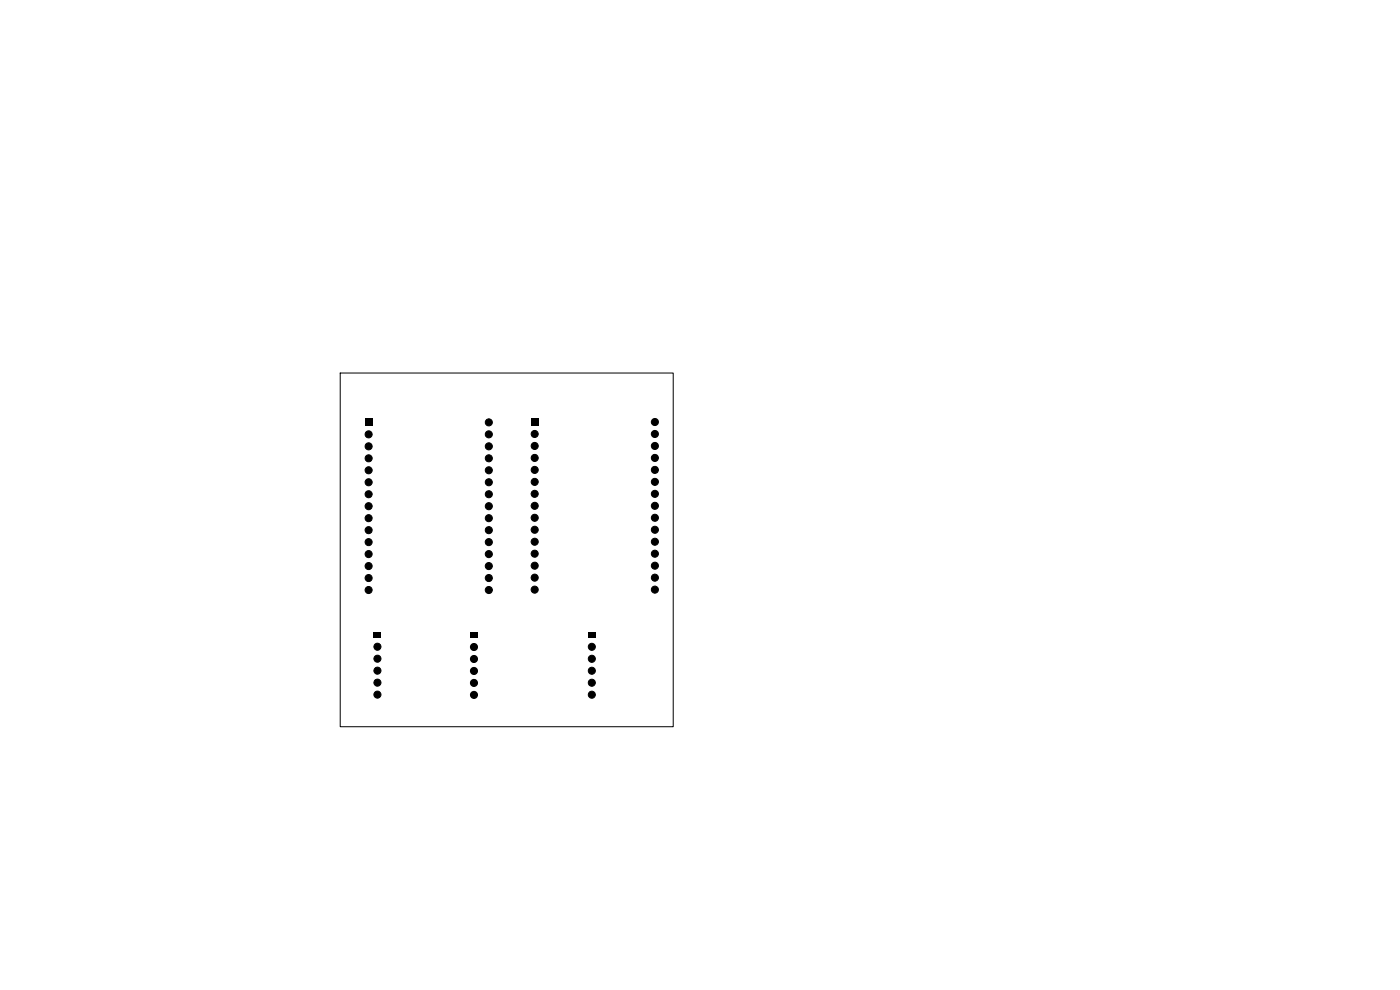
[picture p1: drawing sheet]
<svg xmlns="http://www.w3.org/2000/svg" width="297mm" height="210mm" viewBox="0 0 297 210" stroke-linecap="round" stroke-linejoin="round" font-family="sans-serif">
<g fill="#000" stroke="#000" stroke-width=".21">
<circle cx="78.2" cy="99.8" r=".75"/>
<circle cx="78.2" cy="92.1" r=".75"/>
<circle cx="78.2" cy="94.7" r=".75"/>
<circle cx="78.2" cy="97.2" r=".75"/>
<circle cx="103.7" cy="89.6" r=".75"/>
<circle cx="103.7" cy="99.8" r=".75"/>
<circle cx="103.7" cy="97.2" r=".75"/>
<circle cx="103.7" cy="94.7" r=".75"/>
<circle cx="103.7" cy="92.1" r=".75"/>
<circle cx="113.4" cy="94.6" r=".75"/>
<circle cx="113.4" cy="99.7" r=".75"/>
<circle cx="113.4" cy="97.1" r=".75"/>
<circle cx="113.4" cy="92.1" r=".75"/>
<circle cx="138.9" cy="99.7" r=".75"/>
<circle cx="138.9" cy="97.1" r=".75"/>
<circle cx="138.9" cy="94.6" r=".75"/>
<circle cx="138.9" cy="89.5" r=".75"/>
<circle cx="138.9" cy="92.1" r=".75"/>
<circle cx="78.2" cy="109.9" r=".75"/>
<circle cx="78.2" cy="112.5" r=".75"/>
<circle cx="78.2" cy="102.3" r=".75"/>
<circle cx="78.2" cy="104.8" r=".75"/>
<circle cx="78.2" cy="107.4" r=".75"/>
<circle cx="78.2" cy="115" r=".75"/>
<circle cx="78.2" cy="117.5" r=".75"/>
<circle cx="103.7" cy="117.5" r=".75"/>
<circle cx="103.7" cy="107.4" r=".75"/>
<circle cx="103.7" cy="104.8" r=".75"/>
<circle cx="103.7" cy="102.3" r=".75"/>
<circle cx="103.7" cy="112.5" r=".75"/>
<circle cx="103.7" cy="109.9" r=".75"/>
<circle cx="103.7" cy="115" r=".75"/>
<circle cx="113.4" cy="107.3" r=".75"/>
<circle cx="113.4" cy="120" r=".75"/>
<circle cx="113.4" cy="109.8" r=".75"/>
<circle cx="113.4" cy="104.8" r=".75"/>
<circle cx="113.4" cy="114.9" r=".75"/>
<circle cx="113.4" cy="112.4" r=".75"/>
<circle cx="113.4" cy="102.2" r=".75"/>
<circle cx="113.4" cy="117.5" r=".75"/>
<circle cx="138.9" cy="120" r=".75"/>
<circle cx="138.9" cy="109.8" r=".75"/>
<circle cx="138.9" cy="112.4" r=".75"/>
<circle cx="138.9" cy="117.5" r=".75"/>
<circle cx="138.9" cy="102.2" r=".75"/>
<circle cx="138.9" cy="107.3" r=".75"/>
<circle cx="138.9" cy="104.8" r=".75"/>
<circle cx="138.9" cy="114.9" r=".75"/>
<circle cx="78.2" cy="120.1" r=".75"/>
<circle cx="78.2" cy="122.6" r=".75"/>
<circle cx="78.2" cy="125.2" r=".75"/>
<circle cx="80.1" cy="139.7" r=".75"/>
<circle cx="80.1" cy="137.2" r=".75"/>
<circle cx="100.5" cy="137.2" r=".75"/>
<circle cx="100.5" cy="139.8" r=".75"/>
<circle cx="103.7" cy="125.2" r=".75"/>
<circle cx="103.7" cy="122.6" r=".75"/>
<circle cx="103.7" cy="120.1" r=".75"/>
<circle cx="113.4" cy="125.1" r=".75"/>
<circle cx="113.4" cy="122.5" r=".75"/>
<circle cx="125.6" cy="137.2" r=".75"/>
<circle cx="125.6" cy="139.7" r=".75"/>
<circle cx="138.9" cy="122.5" r=".75"/>
<circle cx="138.9" cy="125.1" r=".75"/>
<circle cx="80.1" cy="147.3" r=".75"/>
<circle cx="80.1" cy="142.3" r=".75"/>
<circle cx="80.1" cy="144.8" r=".75"/>
<circle cx="100.5" cy="142.3" r=".75"/>
<circle cx="100.5" cy="147.4" r=".75"/>
<circle cx="100.5" cy="144.9" r=".75"/>
<circle cx="125.6" cy="147.4" r=".75"/>
<circle cx="125.6" cy="142.3" r=".75"/>
<circle cx="125.6" cy="144.8" r=".75"/>
</g>
<path d="M77.5 88.9h1.5v1.5h-1.5zM112.7 88.8h1.5v1.5h-1.5zM79.3 134.1h1.5v1.1h-1.5zM99.8 134.2h1.5v1.1h-1.5zM124.8 134.1h1.5v1.1h-1.5z" fill="#000"/>
<path d="M72.2 79.1h70.6v75.1h-70.6z" fill="none" stroke="#000" stroke-width=".21"/>
</svg>
